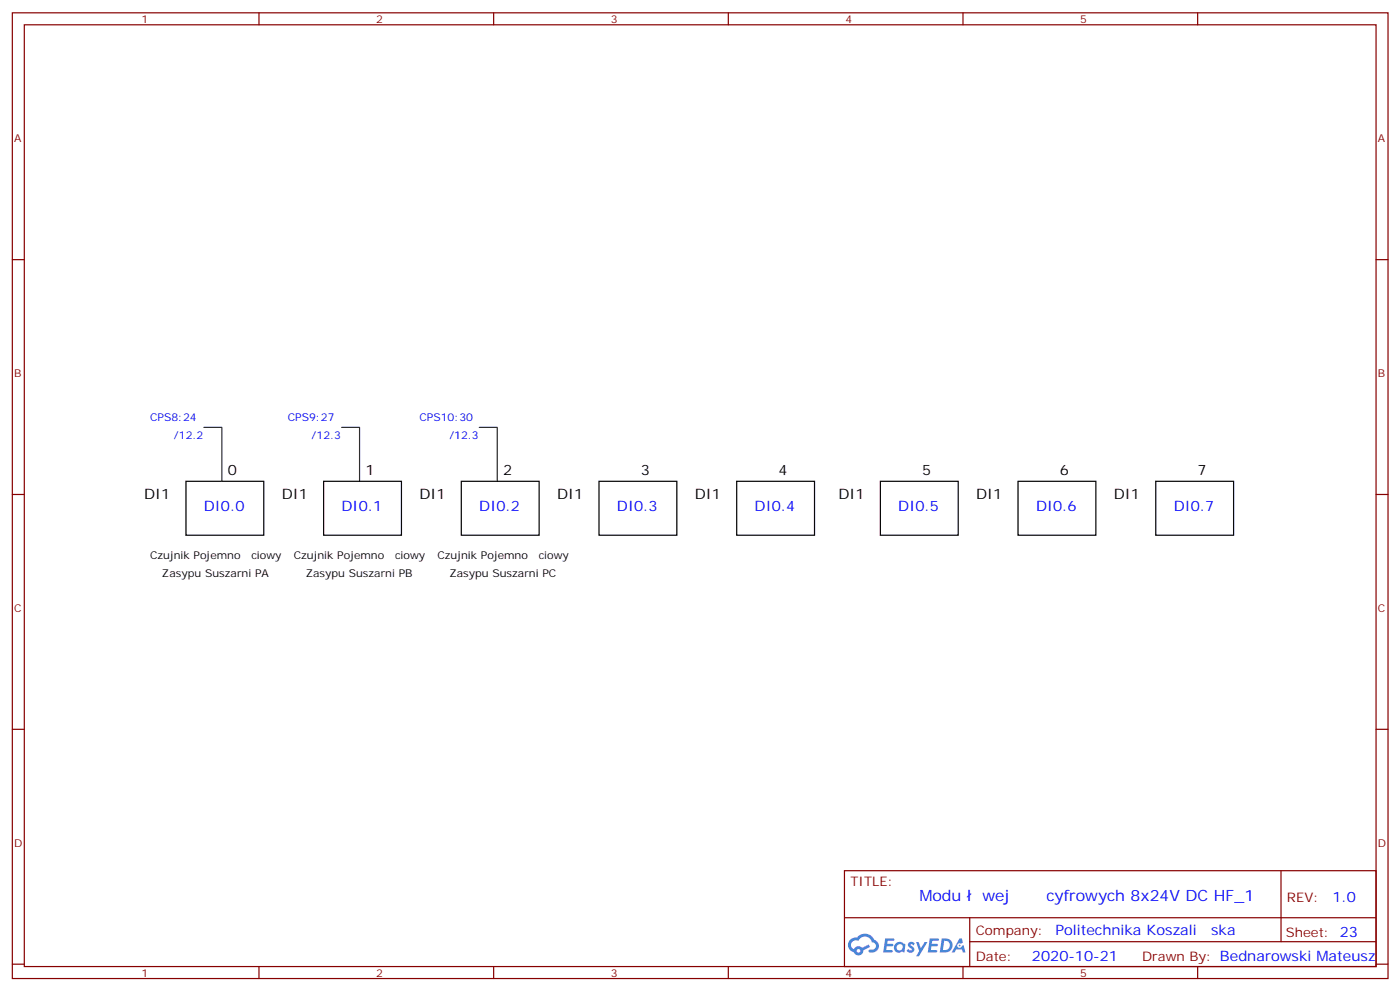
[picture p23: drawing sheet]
<svg xmlns="http://www.w3.org/2000/svg" width="413mm" height="292mm" viewBox="0 0 413 292" stroke-linecap="round" stroke-linejoin="round" font-family="sans-serif">
<defs><g id="words">
<g font-size="4.6" fill="#00f">
<text x="270.9" y="265.4">Modu</text>
<text x="289.5" y="265.4">wejᖱ܀ cyfrowych 8x24V DC HF_1</text>
</g>
<g font-size="4.2">
<text x="67.1" y="139.9">0</text>
<text x="107.7" y="139.9">1</text>
<text x="148.3" y="139.9">2</text>
<text x="188.8" y="139.9">3</text>
<text x="229.4" y="139.9">4</text>
<text x="271.7" y="139.9">5</text>
<text x="312.3" y="139.9">6</text>
<text x="352.9" y="139.9">7</text>
<text x="42.4" y="147">DI1</text>
<text x="83" y="147">DI1</text>
<text x="123.6" y="147">DI1</text>
<text x="164.1" y="147">DI1</text>
<text x="204.7" y="147">DI1</text>
<text x="247.1" y="147">DI1</text>
<text x="287.6" y="147">DI1</text>
<text x="328.2" y="147">DI1</text>
</g>
<g font-size="4.2" fill="#00f">
<text x="60.1" y="150.5">DI0.0</text>
<text x="100.6" y="150.5">DI0.1</text>
<text x="141.2" y="150.5">DI0.2</text>
<text x="181.8" y="150.5">DI0.3</text>
<text x="222.4" y="150.5">DI0.4</text>
<text x="264.7" y="150.5">DI0.5</text>
<text x="305.3" y="150.5">DI0.6</text>
<text x="345.8" y="150.5">DI0.7</text>
<text x="392.6" y="265.6">1.0</text>
<text x="311" y="275.2">Politechnika Koszali</text>
<text x="356.9" y="275.2">ska</text>
<text x="304.1" y="283">2020-10-21</text>
</g>
<g font-size="3.9" fill="#800">
<text x="250.6" y="260.9">TITLE:</text>
<text x="379.2" y="265.6">REV:</text>
<text x="287.5" y="275.1">Company:</text>
<text x="378.9" y="275.8">Sheet: 23</text>
<text x="287.5" y="282.8">Date:</text>
<text x="336.5" y="282.9">Drawn By: Bednarowski Mateusz</text>
</g>
<g font-size="3.2" fill="#800">
<text x="41.7" y="6.8">1</text>
<text x="110.9" y="6.8">2</text>
<text x="180" y="6.8">3</text>
<text x="249.2" y="6.8">4</text>
<text x="318.3" y="6.8">5</text>
<text x="4.2" y="41.9">A</text>
<text x="406" y="41.9">A</text>
<text x="4.2" y="111">B</text>
<text x="406" y="111">B</text>
<text x="4.2" y="180.2">C</text>
<text x="406" y="180.2">C</text>
<text x="4.2" y="249.3">D</text>
<text x="406" y="249.3">D</text>
<text x="41.7" y="287.6">1</text>
<text x="110.9" y="287.6">2</text>
<text x="180" y="287.6">3</text>
<text x="249.2" y="287.6">4</text>
<text x="318.3" y="287.6">5</text>
</g>
<g font-size="3.2" fill="#00f">
<text x="44.2" y="124.1">CPS8:24</text>
<text x="84.8" y="124.1">CPS9:27</text>
<text x="123.6" y="124.1">CPS10:30</text>
<text x="51.3" y="129.4">/12.2</text>
<text x="91.8" y="129.4">/12.3</text>
<text x="132.4" y="129.4">/12.3</text>
</g>
<g font-size="3.2">
<text x="44.2" y="164.6">Czujnik Pojemno</text>
<text x="74.1" y="164.6">ciowy</text>
<text x="86.5" y="164.6">Czujnik Pojemno</text>
<text x="116.4" y="164.6">ciowy</text>
<text x="128.9" y="164.6">Czujnik Pojemno</text>
<text x="158.7" y="164.6">ciowy</text>
<text x="47.7" y="169.9">Zasypu Suszarni PA</text>
<text x="90.1" y="169.9">Zasypu Suszarni PB</text>
<text x="132.4" y="169.9">Zasypu Suszarni PC</text>
</g>
</g></defs>
<g fill="none" stroke="#870000" stroke-width=".35">
<path d="M3.6 3.8h405.4v284.3h-405.4zM7.2 7.3h398.2v277.3h-398.2zM76.3 3.8v3.5M145.5 3.8v3.5M214.6 3.8v3.5M283.7 3.8v3.5M352.9 3.8v3.5M3.6 76.4h3.6M405.4 76.4h3.6M3.6 145.6h3.6M405.4 145.6h3.6M3.6 214.7h3.6"/>
<path d="M405.4 214.7h3.6M248.8 256.4h156.6v28.2h-156.6zM377.4 256.4v20.9M248.8 270.2h156.5M285.7 277.3h119.6M285.7 270.2v14.1M3.6 283.9h3.6M76.3 284.6v3.5M145.5 284.6v3.5M214.6 284.6v3.5M283.7 284.6v3.5M352.9 284.6v3.5"/>
<path d="M405.4 283.9h3.6"/>
</g>
<g fill="#5487ff">
<path d="M267.8 277.5a1.22 1.22 0 0 1 1.7 .3l-.4 .6a.47 .47 0 0 0-.3-.4 .47 .47 0 0 0-.5 .2l.2 .2a1.14 1.14 0 0 1 .7 1.7 1.14 1.14 0 0 1-1.9 0l-.2-.2 .5-.5 .7 .4a.29 .29 0 0 0 .4-.2 .29 .29 0 0 0-.3-.4 1.04 1.04 0 0 1-.6-1.7z"/>
<path d="M260.8 276.3h2.4l.3 .2-.1 .5h-1.9l-.1 .9h1.5l.4 .4-.4 .3h-1.6l-.2 1.1 1.8 .1 .1 .3-.1 .3h-2.7z"/>
<path d="M274 276.3h2.3l.3 .2-.1 .5h-1.8l-.1 .9h1.5l.3 .4-.4 .3h-1.6l-.1 1.1 1.7 .1 .2 .3-.2 .3h-2.6z"/>
<path d="M282.7 276.3h.7l.3 1.2-.6 .4a.69 .69 0 0 0-1 .2 .69 .69 0 0 0 .5 1 .69 .69 0 0 0 .8-.6l.5-.3 .6 2.2h-.8l-.2-.8h-1.8l-.5 .8h-.8z"/>
<path d="M269.9 277.4h.8l.6 1.8 1.1-1.8h.9l-2.6 4.2h-.8l.9-1.6z"/>
<path d="M277.5 276.3l-.6 4.1h1.3a2.11 2.11 0 0 0 2.5-2.1 2.11 2.11 0 0 0-2.5-2zM278.2 277a1.39 1.39 0 0 1 1.7 1.4 1.39 1.39 0 0 1-1.8 1.3h-.3z"/>
<path d="M263.8 277.9a1.54 1.54 0 0 0-.1 2.2 1.54 1.54 0 0 0 2.2 .1l.6 .2 .3-2.3-.2-.2h-.4a1.49 1.49 0 0 0-2.4 0zM264.1 278.9a.94 .94 0 0 1 1.8 0 .94 .94 0 0 1-1.8 0z"/>
<path d="M250.5 276.7a2.18 2.18 0 0 0 1.1 3.7 1.44 1.44 0 0 0 1.6 .9 1.44 1.44 0 0 0 1.2-1.5l2-1-.5-.7-1.9 .9a1.47 1.47 0 0 0-2.4 .5 1.39 1.39 0 0 1-.7-2 1.39 1.39 0 0 1 2-.4 2.12 2.12 0 0 1 2.2-1.3 2.12 2.12 0 0 1 1.9 1.7 1.14 1.14 0 0 1 1.1 1.4 1.14 1.14 0 0 1-1.7 .7 .43 .43 0 0 0-.5 .4 .43 .43 0 0 0 .4 .5 1.98 1.98 0 0 0 2.5-1.3 1.98 1.98 0 0 0-1.2-2.5 3.1 3.1 0 0 0-5.3-.7l-.9 .1zM252.4 280a.55 .55 0 0 1 1.1 0 .55 .55 0 0 1-1.1 0z"/>
<circle cx="282.7" cy="278.4" r=".26"/>
</g>
<path d="M54.8 141.7h22.9v15.9h-22.9zM95.4 141.7h22.9v15.9h-22.9zM135.9 141.7h23v15.9h-23zM176.5 141.7h22.9v15.9h-22.9zM217.1 141.7h22.9v15.9h-22.9zM259.4 141.7h22.9v15.9h-22.9zM300 141.7h22.9v15.9h-22.9zM340.5 141.7h23v15.9h-23z" fill="none" stroke="#000" stroke-width=".35"/>
<path d="M60.1 125.8h5.3v15.9M100.6 125.8h5.3v15.9M141.2 125.8h5.3v15.9" fill="none" stroke="#008700" stroke-width=".35"/>
<use href="#words"/>
</svg>
